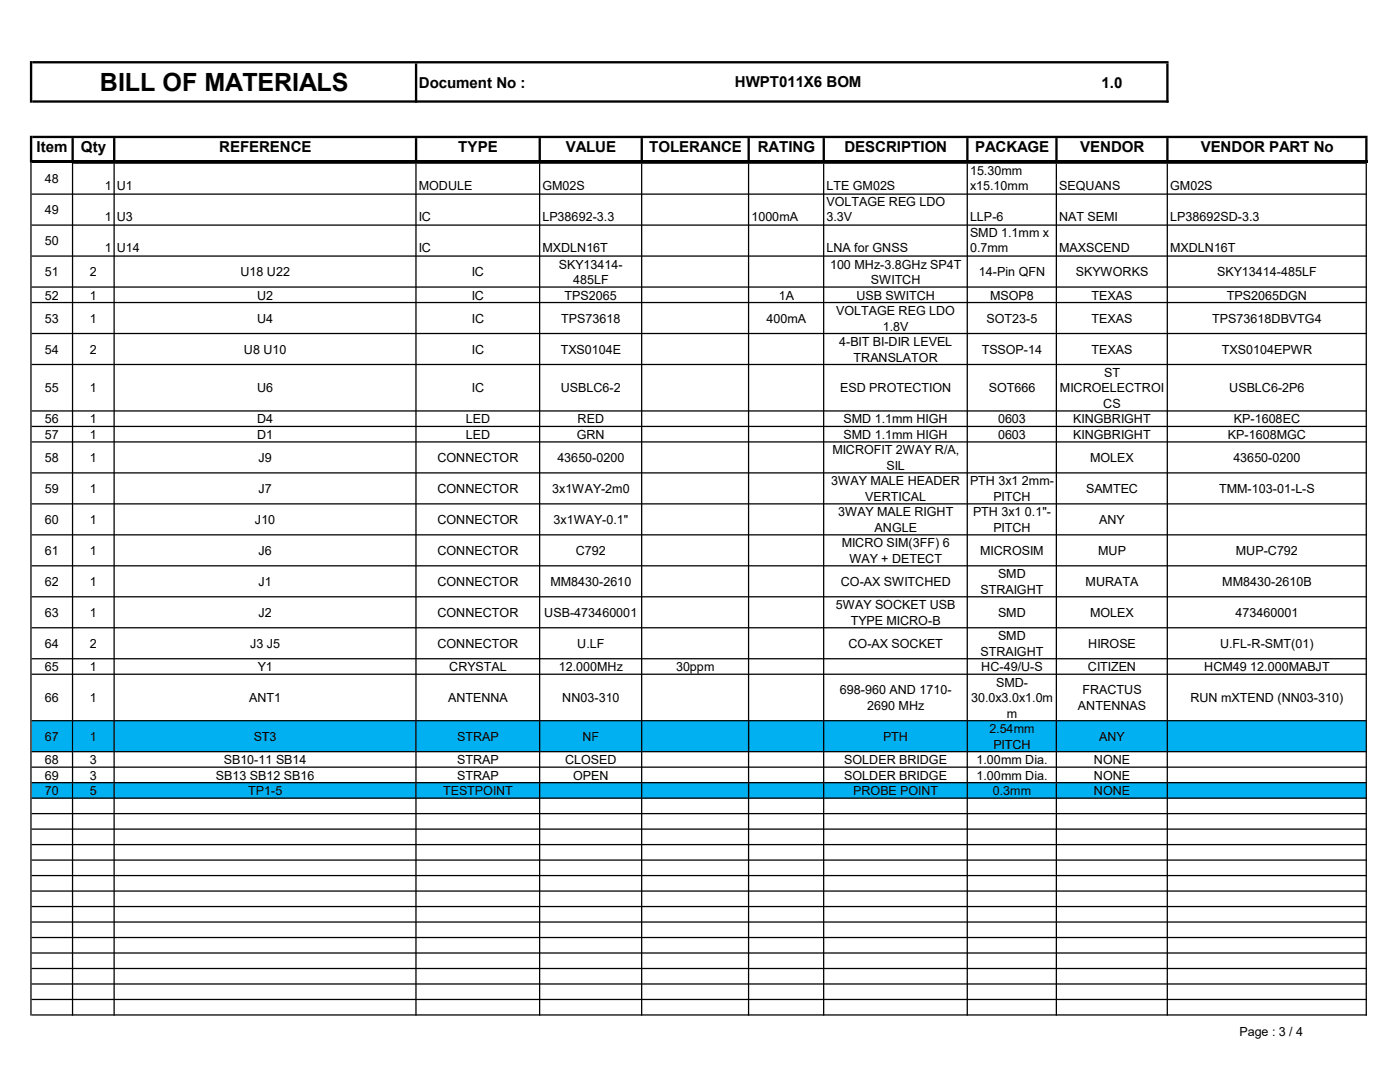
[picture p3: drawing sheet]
<svg xmlns="http://www.w3.org/2000/svg" width="279mm" height="216mm" viewBox="0 0 279 216" stroke-linecap="round" stroke-linejoin="round" font-family="sans-serif">
<defs><g id="words">
<text font-size="5" x="19.9" y="18.2">BILL OF MATERIALS</text>
<g font-size="3">
<text x="83.6" y="17.5">Document No :</text>
<text x="146.6" y="17.3">HWPT011X6 BOM</text>
<text x="219.8" y="17.5">1.0</text>
<text x="7.3" y="30.4">Item</text>
<text x="16.2" y="30.4">Qty</text>
<text x="43.7" y="30.4">REFERENCE</text>
<text x="91.5" y="30.4">TYPE</text>
<text x="112.9" y="30.4">VALUE</text>
<text x="129.5" y="30.4">TOLERANCE</text>
<text x="151.3" y="30.4">RATING</text>
<text x="168.5" y="30.4">DESCRIPTION</text>
<text x="194.6" y="30.4">PACKAGE</text>
<text x="215.6" y="30.4">VENDOR</text>
<text x="239.6" y="30.4">VENDOR PART No</text>
</g>
<g font-size="2.5">
<text x="193.6" y="34.9">15.30mm</text>
<text x="9" y="36.6">48</text>
<text x="20.9" y="38">1 U1</text>
<text x="83.6" y="38">MODULE</text>
<text x="108.2" y="38">GM02S</text>
<text x="164.9" y="41.1">VOLTAGE REG LDO</text>
<text x="165" y="38">LTE GM02S</text>
<text x="193.6" y="38">x15.10mm</text>
<text x="211.4" y="38">SEQUANS</text>
<text x="233.5" y="38">GM02S</text>
<text x="9" y="42.8">49</text>
<text x="20.9" y="44.2">1 U3</text>
<text x="83.6" y="44.2">IC</text>
<text x="108.2" y="44.2">LP38692-3.3</text>
<text x="150" y="44.2">1000mA</text>
<text x="164.9" y="44.2">3.3V</text>
<text x="193.6" y="44.2">LLP-6</text>
<text x="193.6" y="47.2">SMD 1.1mm x</text>
<text x="211.4" y="44.2">NAT SEMI</text>
<text x="233.5" y="44.2">LP38692SD-3.3</text>
<text x="9" y="48.9">50</text>
<text x="20.9" y="50.3">1 U14</text>
<text x="83.6" y="50.3">IC</text>
<text x="108.2" y="50.3">MXDLN16T</text>
<text x="111.5" y="53.6">SKY13414-</text>
<text x="164.9" y="50.3">LNA for GNSS</text>
<text x="165.7" y="53.6">100 MHz-3.8GHz SP4T</text>
<text x="193.6" y="50.3">0.7mm</text>
<text x="211.4" y="50.3">MAXSCEND</text>
<text x="233.5" y="50.3">MXDLN16T</text>
<text x="9" y="55.1">51</text>
<text x="9" y="59.8">52</text>
<text x="17.9" y="55.1">2</text>
<text x="17.9" y="59.8">1</text>
<text x="48" y="55.1">U18 U22</text>
<text x="51.3" y="59.8">U2</text>
<text x="94.1" y="59.8">IC</text>
<text x="94.2" y="55.1">IC</text>
<text x="112.7" y="59.8">TPS2065</text>
<text x="114.4" y="56.7">485LF</text>
<text x="155.4" y="59.8">1A</text>
<text x="170.9" y="59.8">USB SWITCH</text>
<text x="173.8" y="56.7">SWITCH</text>
<text x="195.4" y="55.1">14-Pin QFN</text>
<text x="197.6" y="59.8">MSOP8</text>
<text x="214.7" y="55.1">SKYWORKS</text>
<text x="217.8" y="59.8">TEXAS</text>
<text x="242.9" y="55.1">SKY13414-485LF</text>
<text x="244.9" y="59.8">TPS2065DGN</text>
<text x="9" y="64.4">53</text>
<text x="17.9" y="64.4">1</text>
<text x="51.3" y="64.4">U4</text>
<text x="94.1" y="64.4">IC</text>
<text x="112" y="64.4">TPS73618</text>
<text x="153" y="64.4">400mA</text>
<text x="166.9" y="62.9">VOLTAGE REG LDO</text>
<text x="176.2" y="66">1.8V</text>
<text x="196.9" y="64.4">SOT23-5</text>
<text x="217.9" y="64.4">TEXAS</text>
<text x="241.9" y="64.4">TPS73618DBVTG4</text>
<text x="9" y="70.6">54</text>
<text x="17.9" y="70.6">2</text>
<text x="48.7" y="70.6">U8 U10</text>
<text x="94.2" y="70.6">IC</text>
<text x="111.9" y="70.6">TXS0104E</text>
<text x="167.5" y="69">4-BIT BI-DIR LEVEL</text>
<text x="195.9" y="70.6">TSSOP-14</text>
<text x="217.9" y="70.6">TEXAS</text>
<text x="243.9" y="70.6">TXS0104EPWR</text>
<text x="170.3" y="72.1">TRANSLATOR</text>
<text x="220.3" y="75.2">ST</text>
<text x="9" y="78.3">55</text>
<text x="17.9" y="78.3">1</text>
<text x="51.3" y="78.3">U6</text>
<text x="94.1" y="78.3">IC</text>
<text x="111.9" y="78.3">USBLC6-2</text>
<text x="167.7" y="78.3">ESD PROTECTION</text>
<text x="197.3" y="78.3">SOT666</text>
<text x="211.5" y="78.3">MICROELECTROI</text>
<text x="220.2" y="81.4">CS</text>
<text x="245.3" y="78.3">USBLC6-2P6</text>
<text x="9" y="84.5">56</text>
<text x="9" y="87.6">57</text>
<text x="17.9" y="84.5">1</text>
<text x="17.9" y="87.6">1</text>
<text x="51.3" y="84.5">D4</text>
<text x="51.3" y="87.6">D1</text>
<text x="93" y="84.5">LED</text>
<text x="93" y="87.6">LED</text>
<text x="115.1" y="87.6">GRN</text>
<text x="115.3" y="84.5">RED</text>
<text x="168.4" y="84.5">SMD 1.1mm HIGH</text>
<text x="168.4" y="87.6">SMD 1.1mm HIGH</text>
<text x="199.2" y="84.5">0603</text>
<text x="199.2" y="87.6">0603</text>
<text x="214.2" y="84.5">KINGBRIGHT</text>
<text x="214.2" y="87.6">KINGBRIGHT</text>
<text x="245.1" y="87.6">KP-1608MGC</text>
<text x="246.3" y="84.5">KP-1608EC</text>
<text x="9" y="92.2">58</text>
<text x="17.9" y="92.2">1</text>
<text x="51.6" y="92.2">J9</text>
<text x="87.3" y="92.2">CONNECTOR</text>
<text x="111.2" y="92.2">43650-0200</text>
<text x="166.1" y="90.7">MICROFIT 2WAY R/A,</text>
<text x="176.9" y="93.8">SIL</text>
<text x="217.6" y="92.2">MOLEX</text>
<text x="246.1" y="92.2">43650-0200</text>
<text x="9" y="98.4">59</text>
<text x="17.9" y="98.4">1</text>
<text x="51.6" y="98.4">J7</text>
<text x="87.3" y="98.4">CONNECTOR</text>
<text x="110.2" y="98.4">3x1WAY-2m0</text>
<text x="165.9" y="96.9">3WAY MALE HEADER</text>
<text x="172.7" y="99.9">VERTICAL</text>
<text x="193.6" y="96.9">PTH 3x1 2mm-</text>
<text x="198.2" y="99.9">PITCH</text>
<text x="216.7" y="98.4">SAMTEC</text>
<text x="243.3" y="98.4">TMM-103-01-L-S</text>
<text x="9" y="104.6">60</text>
<text x="17.9" y="104.6">1</text>
<text x="50.9" y="104.6">J10</text>
<text x="87.3" y="104.6">CONNECTOR</text>
<text x="110.5" y="104.6">3x1WAY-0.1&quot;</text>
<text x="167.3" y="103">3WAY MALE RIGHT</text>
<text x="174.5" y="106.1">ANGLE</text>
<text x="194.2" y="103">PTH 3x1 0.1&quot;-</text>
<text x="198.2" y="106.1">PITCH</text>
<text x="219.4" y="104.6">ANY</text>
<text x="9" y="110.7">61</text>
<text x="17.9" y="110.7">1</text>
<text x="51.6" y="110.7">J6</text>
<text x="87.3" y="110.7">CONNECTOR</text>
<text x="114.9" y="110.7">C792</text>
<text x="168" y="109.2">MICRO SIM(3FF) 6</text>
<text x="169.5" y="112.3">WAY + DETECT</text>
<text x="195.6" y="110.7">MICROSIM</text>
<text x="219.2" y="110.7">MUP</text>
<text x="246.6" y="110.7">MUP-C792</text>
<text x="9" y="116.9">62</text>
<text x="17.9" y="116.9">1</text>
<text x="51.6" y="116.9">J1</text>
<text x="87.3" y="116.9">CONNECTOR</text>
<text x="109.8" y="116.9">MM8430-2610</text>
<text x="167.8" y="116.9">CO-AX SWITCHED</text>
<text x="195.7" y="118.5">STRAIGHT</text>
<text x="199.2" y="115.4">SMD</text>
<text x="216.7" y="116.9">MURATA</text>
<text x="243.9" y="116.9">MM8430-2610B</text>
<text x="9" y="123.1">63</text>
<text x="17.9" y="123.1">1</text>
<text x="51.6" y="123.1">J2</text>
<text x="87.3" y="123.1">CONNECTOR</text>
<text x="108.6" y="123.1">USB-473460001</text>
<text x="166.8" y="121.6">5WAY SOCKET USB</text>
<text x="169.8" y="124.7">TYPE MICRO-B</text>
<text x="199.2" y="123.1">SMD</text>
<text x="217.6" y="123.1">MOLEX</text>
<text x="246.6" y="123.1">473460001</text>
<text x="9" y="129.3">64</text>
<text x="17.9" y="129.3">2</text>
<text x="49.9" y="129.3">J3 J5</text>
<text x="87.3" y="129.3">CONNECTOR</text>
<text x="115.2" y="129.3">U.LF</text>
<text x="169.3" y="129.3">CO-AX SOCKET</text>
<text x="195.7" y="130.9">STRAIGHT</text>
<text x="199.2" y="127.8">SMD</text>
<text x="217.2" y="129.3">HIROSE</text>
<text x="243.5" y="129.3">U.FL-R-SMT(01)</text>
<text x="9" y="133.9">65</text>
<text x="17.9" y="133.9">1</text>
<text x="51.4" y="133.9">Y1</text>
<text x="89.7" y="133.9">CRYSTAL</text>
<text x="111.5" y="133.9">12.000MHz</text>
<text x="134.9" y="133.9">30ppm</text>
<text x="195.8" y="133.9">HC-49/U-S</text>
<text x="198.8" y="137">SMD-</text>
<text x="217.1" y="133.9">CITIZEN</text>
<text x="240.3" y="133.9">HCM49 12.000MABJT</text>
<text x="9" y="140.1">66</text>
<text x="17.9" y="140.1">1</text>
<text x="49.8" y="140.1">ANT1</text>
<text x="89.4" y="140.1">ANTENNA</text>
<text x="112.2" y="140.1">NN03-310</text>
<text x="167.6" y="138.6">698-960 AND 1710-</text>
<text x="173.1" y="141.6">2690 MHz</text>
<text x="193.8" y="140.1">30.0x3.0x1.0m</text>
<text x="201" y="143.2">m</text>
<text x="215.1" y="141.6">ANTENNAS</text>
<text x="216" y="138.6">FRACTUS</text>
<text x="237.6" y="140.1">RUN mXTEND (NN03-310)</text>
<text x="9" y="147.8">67</text>
<text x="17.9" y="147.8">1</text>
<text x="50.6" y="147.8">ST3</text>
<text x="91.2" y="147.8">STRAP</text>
<text x="116.2" y="147.8">NF</text>
<text x="176.2" y="147.8">PTH</text>
<text x="197.4" y="146.3">2.54mm</text>
<text x="198.2" y="149.4">PITCH</text>
<text x="219.4" y="147.8">ANY</text>
<text x="9" y="152.5">68</text>
<text x="9" y="155.6">69</text>
<text x="17.9" y="152.5">3</text>
<text x="17.9" y="155.6">3</text>
<text x="43.1" y="155.6">SB13 SB12 SB16</text>
<text x="44.7" y="152.5">SB10-11 SB14</text>
<text x="91.2" y="152.5">STRAP</text>
<text x="91.2" y="155.6">STRAP</text>
<text x="112.8" y="152.5">CLOSED</text>
<text x="114.4" y="155.6">OPEN</text>
<text x="168.5" y="152.5">SOLDER BRIDGE</text>
<text x="168.5" y="155.6">SOLDER BRIDGE</text>
<text x="194.9" y="152.5">1.00mm Dia.</text>
<text x="194.9" y="155.6">1.00mm Dia.</text>
<text x="218.3" y="152.5">NONE</text>
<text x="218.3" y="155.6">NONE</text>
<text x="9" y="158.7">70</text>
<text x="17.9" y="158.7">5</text>
<text x="49.5" y="158.7">TP1-5</text>
<text x="88.4" y="158.7">TESTPOINT</text>
<text x="170.3" y="158.7">PROBE POINT</text>
<text x="198.2" y="158.7">0.3mm</text>
<text x="218.3" y="158.7">NONE</text>
<text x="247.4" y="206.7">Page : 3 / 4</text>
</g>
</g></defs>
<g fill="#000">
<path d="M6 12.2h.4v8.3h-.4zM82.8 12.7h.5v7.8h-.5zM232.7 12.7h.5v7.8h-.5zM6 27.1h.4v5.4h-.4zM14.3 27.6h.4v4.9h-.4zM22.6 27.6h.4v4.9h-.4zM82.8 27.6h.5v4.9h-.5zM107.5 27.6h.4v4.9h-.4zM127.8 27.6h.5v4.9h-.5zM149.2 27.6h.4v4.9h-.4zM164.2 27.6h.4v4.9h-.4zM192.8 27.6h.5v4.9h-.5zM210.6 27.6h.5v4.9h-.5zM232.7 27.6h.5v4.9h-.5zM272.5 27.6h.4v4.9h-.4z" fill-rule="evenodd"/>
<path d="M6.1 32.5h.2v.1h-.2zM82.9 32.5h.2v.1h-.2zM232.8 32.5h.3v.1h-.3zM14.4 32.5h.2v.1h-.2zM22.6 32.5h.3v.1h-.3zM107.6 32.5h.2v.1h-.2zM127.9 32.5h.3v.1h-.3zM149.3 32.5h.2v.1h-.2zM164.3 32.5h.2v.1h-.2zM192.9 32.5h.3v.1h-.3zM210.7 32.5h.2v.1h-.2zM272.5 32.5h.3v.1h-.3zM6.4 12.2h226.8v.5h-226.8zM6.4 20h226.8v.5h-226.8zM6.4 27.1h266.5v.5h-266.5z" fill-rule="evenodd"/>
</g>
<path d="M6.4 32h266.5v.5h-266.5z" fill="#000"/>
<path d="M6.3 143.8h266.4v6.2h-266.4zM6.3 156.2h266.4v3.1h-266.4z" fill-rule="evenodd" fill="#00b0f0"/>
<g fill="#000">
<path d="M6.1 32.6h.2v170h-.2zM14.4 32.4h.2v170.2h-.2zM22.6 32.7h.3v169.9h-.3zM82.9 32.7h.2v169.9h-.2zM107.6 32.7h.2v169.9h-.2zM127.9 32.7h.3v169.9h-.3zM149.3 32.7h.2v169.9h-.2zM164.3 32.7h.2v169.9h-.2zM192.9 32.7h.3v169.9h-.3zM210.7 32.7h.2v169.9h-.2zM232.8 32.7h.3v169.9h-.3zM272.5 32.7h.3v169.9h-.3z" fill-rule="evenodd"/>
<path d="M14.6 32.4h258.2v.3h-258.2zM6.3 38.6h266.5v.3h-266.5zM6.3 44.8h266.5v.2h-266.5zM6.3 51h266.5v.2h-266.5zM6.3 57.1h266.5v.3h-266.5zM6.3 60.2h266.5v.3h-266.5zM6.3 66.4h266.5v.3h-266.5zM6.3 72.6h266.5v.3h-266.5zM6.3 81.9h266.5v.2h-266.5zM6.3 85h266.5v.2h-266.5zM6.3 88.1h266.5v.2h-266.5zM6.3 94.2h266.5v.3h-266.5zM6.3 100.4h266.5v.3h-266.5zM6.3 106.6h266.5v.2h-266.5zM6.3 112.8h266.5v.2h-266.5zM6.3 119h266.5v.2h-266.5zM6.3 125.1h266.5v.3h-266.5zM6.3 131.3h266.5v.3h-266.5zM6.3 134.4h266.5v.3h-266.5zM6.3 143.7h266.5v.2h-266.5zM6.3 149.9h266.5v.2h-266.5zM6.3 153h266.5v.2h-266.5zM6.3 156h266.5v.3h-266.5zM6.3 159.1h266.5v.3h-266.5zM6.3 162.2h266.5v.3h-266.5zM6.3 165.3h266.5v.3h-266.5zM6.3 168.4h266.5v.3h-266.5zM6.3 171.5h266.5v.2h-266.5zM6.3 174.6h266.5v.2h-266.5zM6.3 177.7h266.5v.2h-266.5zM6.3 180.8h266.5v.2h-266.5zM6.3 183.9h266.5v.2h-266.5zM6.3 186.9h266.5v.3h-266.5zM6.3 190h266.5v.3h-266.5zM6.3 193.1h266.5v.3h-266.5zM6.3 196.2h266.5v.3h-266.5zM6.3 199.3h266.5v.3h-266.5zM6.3 202.4h266.5v.2h-266.5z" fill-rule="evenodd"/>
</g>
<use href="#words"/>
</svg>
